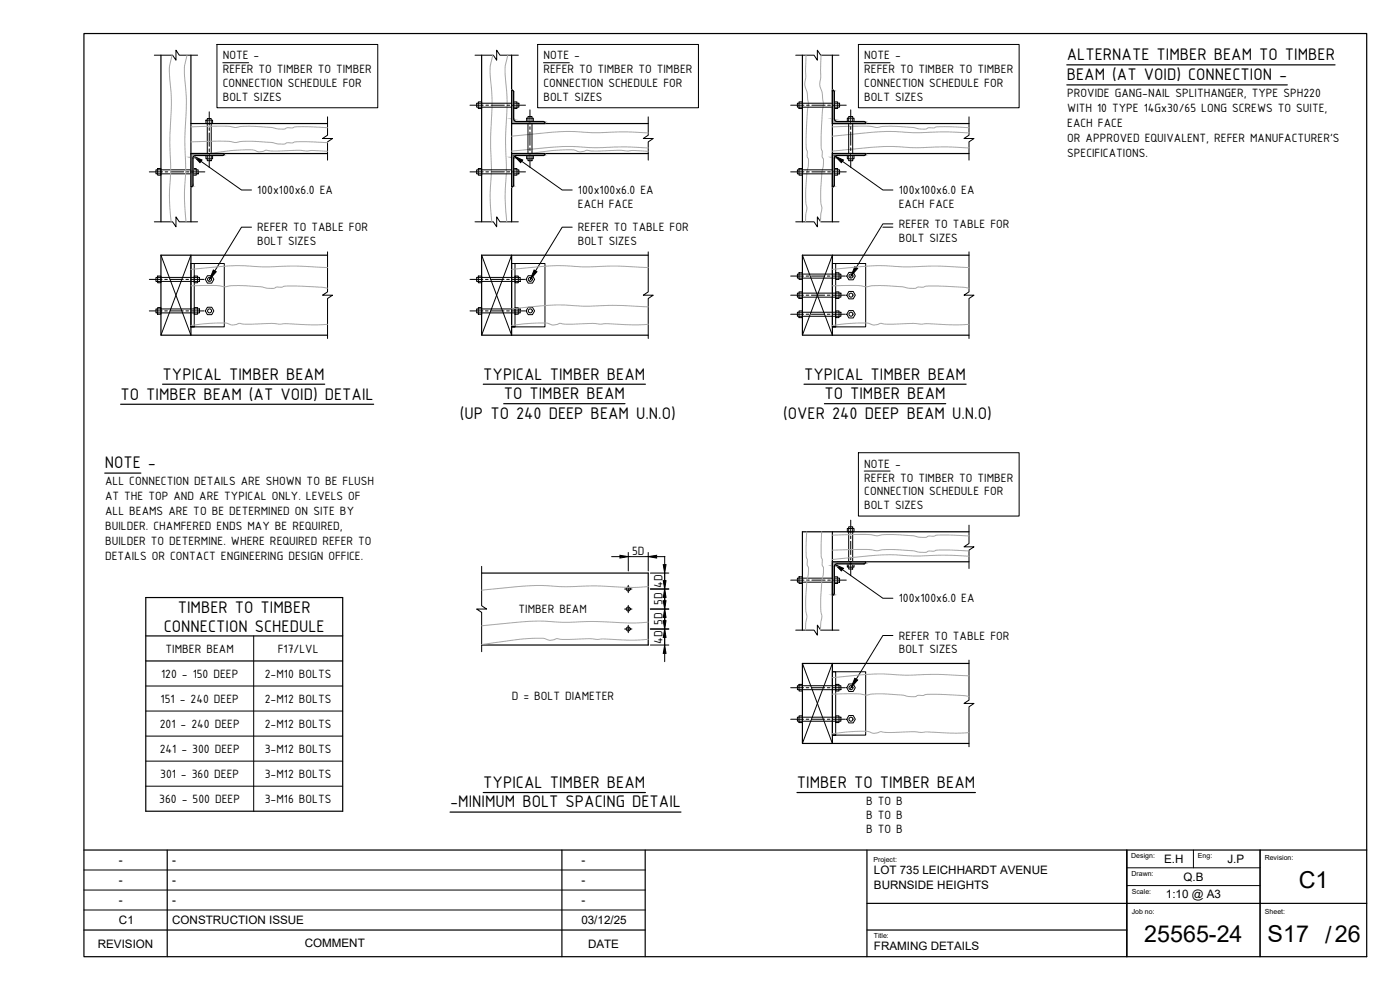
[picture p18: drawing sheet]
<svg xmlns="http://www.w3.org/2000/svg" width="420mm" height="297mm" viewBox="0 0 420 297" stroke-linecap="round" stroke-linejoin="round" font-family="sans-serif">
<defs><g id="words">
<g font-size="7">
<text x="389.8" y="266.4">C1</text>
<text x="343.4" y="282.8">25565-24</text>
<text x="380.4" y="282.8">S17 /26</text>
</g>
<g font-size="5.4">
<text x="320.2" y="18.1">ALTERNATE TIMBER BEAM TO TIMBER</text>
<text x="320.2" y="24.1">BEAM (AT VOID) CONNECTION -</text>
<text x="48.8" y="113.9">TYPICAL TIMBER BEAM</text>
<text x="145" y="113.9">TYPICAL TIMBER BEAM</text>
<text x="241.3" y="113.9">TYPICAL TIMBER BEAM</text>
<text x="36.2" y="119.9">TO TIMBER BEAM (AT VOID) DETAIL</text>
<text x="151.2" y="119.7">TO TIMBER BEAM</text>
<text x="247.4" y="119.7">TO TIMBER BEAM</text>
<text x="138" y="125.7">(UP TO 240 DEEP BEAM U.N.O)</text>
<text x="235" y="125.7">(OVER 240 DEEP BEAM U.N.O)</text>
<text x="31.4" y="140.6">NOTE -</text>
<text x="53.4" y="183.9">TIMBER TO TIMBER</text>
<text x="49.1" y="189.7">CONNECTION SCHEDULE</text>
<text x="145" y="236.4">TYPICAL TIMBER BEAM</text>
<text x="239.2" y="236.4">TIMBER TO TIMBER BEAM</text>
<text x="135.1" y="242.3">-MINIMUM BOLT SPACING DETAIL</text>
</g>
<g font-size="3.9">
<text x="66.9" y="17.8">NOTE -</text>
<text x="163.1" y="17.8">NOTE -</text>
<text x="259.4" y="17.8">NOTE -</text>
<text x="66.9" y="22">REFER TO TIMBER TO TIMBER</text>
<text x="163.1" y="22">REFER TO TIMBER TO TIMBER</text>
<text x="259.4" y="22">REFER TO TIMBER TO TIMBER</text>
<text x="66.9" y="26.2">CONNECTION SCHEDULE FOR</text>
<text x="163.1" y="26.2">CONNECTION SCHEDULE FOR</text>
<text x="259.4" y="26.2">CONNECTION SCHEDULE FOR</text>
<text x="320.3" y="29.1">PROVIDE GANG-NAIL SPLITHANGER, TYPE SPH220</text>
<text x="66.9" y="30.3">BOLT SIZES</text>
<text x="163.1" y="30.3">BOLT SIZES</text>
<text x="259.4" y="30.3">BOLT SIZES</text>
<text x="320.3" y="33.6">WITH 10 TYPE 14Gx30/65 LONG SCREWS TO SUITE,</text>
<text x="320.3" y="38.1">EACH FACE</text>
<text x="320.3" y="42.6">OR APPROVED EQUIVALENT, REFER MANUFACTURER'S</text>
<text x="320.3" y="47.1">SPECIFICATIONS.</text>
<text x="77.2" y="58.2">100x100x6.0 EA</text>
<text x="173.5" y="58.2">100x100x6.0 EA</text>
<text x="269.7" y="58.2">100x100x6.0 EA</text>
<text x="173.5" y="62.4">EACH FACE</text>
<text x="269.7" y="62.4">EACH FACE</text>
<text x="77.2" y="69.4">REFER TO TABLE FOR</text>
<text x="173.5" y="69.4">REFER TO TABLE FOR</text>
<text x="269.7" y="68.4">REFER TO TABLE FOR</text>
<text x="77.2" y="73.6">BOLT SIZES</text>
<text x="173.5" y="73.6">BOLT SIZES</text>
<text x="269.7" y="72.6">BOLT SIZES</text>
<text x="259.4" y="140.3">NOTE -</text>
<text x="31.5" y="145.4">ALL CONNECTION DETAILS ARE SHOWN TO BE FLUSH</text>
<text x="31.5" y="149.9">AT THE TOP AND ARE TYPICAL ONLY. LEVELS OF</text>
<text x="259.4" y="144.5">REFER TO TIMBER TO TIMBER</text>
<text x="259.4" y="148.7">CONNECTION SCHEDULE FOR</text>
<text x="31.5" y="154.4">ALL BEAMS ARE TO BE DETERMINED ON SITE BY</text>
<text x="259.4" y="152.8">BOLT SIZES</text>
<text x="31.5" y="158.9">BUILDER. CHAMFERED ENDS MAY BE REQUIRED,</text>
<text x="31.5" y="163.4">BUILDER TO DETERMINE. WHERE REQUIRED REFER TO</text>
<text x="31.5" y="167.9">DETAILS OR CONTACT ENGINEERING DESIGN OFFICE.</text>
<text x="189.7" y="166.4">5D</text>
<text x="198.8" y="176.3" transform="rotate(-90 198.8 176.3)">4D</text>
<text x="155.6" y="184">TIMBER BEAM</text>
<text x="198.8" y="181.6" transform="rotate(-90 198.8 181.6)">5D</text>
<text x="269.7" y="180.7">100x100x6.0 EA</text>
<text x="198.8" y="187.6" transform="rotate(-90 198.8 187.6)">5D</text>
<text x="269.7" y="191.9">REFER TO TABLE FOR</text>
<text x="49.7" y="195.8">TIMBER BEAM</text>
<text x="83.4" y="195.8">F17/LVL</text>
<text x="198.8" y="193.1" transform="rotate(-90 198.8 193.1)">4D</text>
<text x="269.7" y="196.1">BOLT SIZES</text>
<text x="48.3" y="203.3">120 - 150 DEEP</text>
<text x="79.5" y="203.3">2-M10 BOLTS</text>
<text x="153.6" y="209.9">D = BOLT DIAMETER</text>
<text x="48.2" y="210.8">151 - 240 DEEP</text>
<text x="79.5" y="210.8">2-M12 BOLTS</text>
<text x="47.9" y="218.4">201 - 240 DEEP</text>
<text x="79.5" y="218.4">2-M12 BOLTS</text>
<text x="47.9" y="225.9">241 - 300 DEEP</text>
<text x="79.5" y="225.9">3-M12 BOLTS</text>
<text x="48.1" y="233.4">301 - 360 DEEP</text>
<text x="79.5" y="233.4">3-M12 BOLTS</text>
<text x="47.8" y="240.9">360 - 500 DEEP</text>
<text x="79.5" y="240.9">3-M16 BOLTS</text>
<text x="259.9" y="241.5">B TO B</text>
<text x="259.9" y="245.7">B TO B</text>
<text x="259.9" y="249.8">B TO B</text>
</g>
<g font-size="3.5">
<text x="35.7" y="259.3">-</text>
<text x="51.7" y="259.3">-</text>
<text x="174.5" y="259.3">-</text>
<text x="262.3" y="262.3">LOT 735 LEICHHARDT AVENUE</text>
<text x="349.4" y="258.9">E.H</text>
<text x="368.3" y="258.9">J.P</text>
<text x="35.7" y="265.3">-</text>
<text x="51.7" y="265.3">-</text>
<text x="174.5" y="265.3">-</text>
<text x="262.3" y="266.7">BURNSIDE HEIGHTS</text>
<text x="349.9" y="269.6">1:10 @ A3</text>
<text x="355.2" y="264.2">Q.B</text>
<text x="35.7" y="271.3">-</text>
<text x="51.7" y="271.3">-</text>
<text x="174.5" y="271.3">-</text>
<text x="35.7" y="277.3">C1</text>
<text x="51.7" y="277.3">CONSTRUCTION ISSUE</text>
<text x="174.5" y="277.3">03/12/25</text>
<text x="29.3" y="284.3">REVISION</text>
<text x="91.4" y="284.3">COMMENT</text>
<text x="176.5" y="284.3">DATE</text>
<text x="262.3" y="285">FRAMING DETAILS</text>
</g>
<g font-size="2.1">
<text x="339.5" y="257.5">Design:</text>
<text x="359.5" y="257.5">Eng:</text>
<text x="262.1" y="258.6">Project:</text>
<text x="339.6" y="262.8">Drawn:</text>
<text x="379.6" y="258.1">Revision:</text>
<text x="339.7" y="268.1">Scale:</text>
<text x="339.7" y="274.1">Job no:</text>
<text x="379.6" y="274.1">Sheet:</text>
<text x="262.2" y="281.4">Title:</text>
</g>
</g></defs>
<!-- layer: 000 HI Detail Beam Timber Major -->
<g fill="none" stroke="#000" stroke-width=".36">
<path d="M48.3 16.6v50M57.3 16.6v50M144.5 16.6v50M153.5 16.6v50M240.8 16.6v50M249.8 16.6v50M57.3 37.1h41M153.5 37.1h41M249.8 37.1h41M57.3 46.1h41M153.5 46.1h41M249.8 46.1h41"/>
<path d="M57.3 76.6v24M98.3 76.6h-50v24h50M153.5 76.6v24M194.5 76.6h-50v24h50M249.8 76.6v24M290.8 76.6h-50v24h50M249.8 159.6v29.5M290.8 159.6h-50v29.5M144.5 171.9h50v21.6h-50M249.8 168.6h41M249.8 199.1v24M290.8 199.1h-50v24h50"/>
</g>
<!-- layer: 000 HI-1.8 -->
<g fill="none" stroke="#000" stroke-width=".3">
<circle cx="159.1" cy="83.8" r=".6"/>
<circle cx="159.1" cy="93.3" r=".6"/>
<circle cx="255.4" cy="82.8" r=".6"/>
<circle cx="255.4" cy="88.6" r=".6"/>
<circle cx="255.4" cy="94.3" r=".6"/>
<circle cx="188.5" cy="176.7" r=".6"/>
<circle cx="188.5" cy="188.7" r=".6"/>
<circle cx="188.5" cy="182.7" r=".6"/>
</g>
<!-- layer: 000 HI Detail break arrow -->
<g fill="none" stroke="#000" stroke-width=".3">
<path d="M46.3 16.6h5.5l1 1.5v-3l1 1.5h5.5M142.6 16.6h5.5l1 1.5v-3l1 1.5h5.5M238.8 16.6h5.5l1 1.5v-3l1 1.5h5.5M98.3 35.1v5.5l-1.5 1h3l-1.5 1v5.5M194.5 35.1v5.5l-1.4 1h2.9l-1.5 1v5.5M290.8 35.1v5.5l-1.5 1h3l-1.5 1v5.5M46.3 66.6h5.5l1 1.5v-3l1 1.5h5.5M98.3 75.6v12l-1.5 1h3l-1.5 1v12M142.6 66.6h5.5l1 1.5v-3l1 1.5h5.5M194.5 75.6v12l-1.4 1h2.9l-1.5 1v12M238.8 66.6h5.5l1 1.5v-3l1 1.5h5.5M290.8 75.6v12l-1.5 1h3l-1.5 1v12"/>
<path d="M290.8 157.6v5.5l-1.5 1h3l-1.5 1v5.5M144.5 169.9v11.8l1.5 1h-3l1.5 1v11.8M238.8 189.1h5.5l1 1.5v-3l1 1.5h5.5M290.8 198.1v12l-1.5 1h3l-1.5 1v12"/>
</g>
<!-- layer: 000 HI Detail Boundary -->
<path d="M187.5 176.7h2.2M188.6 175.6v2.2M187.5 182.7h2.2M187.5 188.7h2.2M188.6 181.6v2.2M188.6 187.6v2.2" fill="none" stroke="#000" stroke-width=".3"/>
<!-- layer: 000 HI Plan Dimensions -->
<g fill="none" stroke="#000" stroke-width=".3">
<path d="M183.6 167h2.5M188.6 165.8v5.5M188.6 167h5.9M194.5 165.8v5.5M195.2 171.9h5.5M195.2 176.7h5.5M197.1 167h2.5M199.5 166.9v2.5M199.5 171.7v22M195.2 182.7h5.5M195.2 188.7h5.5M195.2 193.5h5.5"/>
<path d="M199.5 196v2.5"/>
</g>
<path d="M186.1 166.6l2.5 .4-2.5 .4zM194.5 167l2.6-.4v.8zM199.1 169.4h.8l-.4 2.5zM199.5 176.7l.4 2.5h-.8zM199.1 174.2h.8l-.4 2.5zM199.5 182.7l.4 2.5h-.8zM199.1 180.2h.8l-.4 2.5zM199.5 188.7l.4 2.5h-.8zM199.1 186.2h.8l-.4 2.5zM199.5 193.5l.4 2.5h-.8z" fill="#000" stroke="#000" stroke-width=".3"/>
<!-- layer: 000 HI Text 3.5 Details -->
<path d="M48.8 115.3h48.7M145 115.3h48.7M241.3 115.3h48.6M36.2 121.3h75.9M151.2 121.1h36.4M247.4 121.1h36.4M145 237.8h48.7M239.2 237.8h53.5M135.1 243.7h69.3" fill="none" stroke="#000" stroke-width=".36"/>
<!-- layer: 000 HI Detail Shade -->
<g fill="none" stroke="#a6a6a6" stroke-width=".3">
<path d="M51.6 16.6a17.2 17.2 0 0 0-.6 7.8 71.8 71.8 0 0 1 0 15.7v1.4a117.8 117.8 0 0 1-.2 17.1l.6 8M56.1 16.6a17.5 17.5 0 0 0-.6 7.8 84.1 84.1 0 0 1 0 17.1 133.3 133.3 0 0 1-.1 18l.4 7.1M147.9 16.6a16.7 16.7 0 0 0-.6 7.8 84.1 84.1 0 0 1-.1 17.1v1.3a117.7 117.7 0 0 1-.1 16.7l.5 7.1M152.4 16.6a17.2 17.2 0 0 0-.6 7.8 71.8 71.8 0 0 1 0 15.7l-.1 1.4a124.6 124.6 0 0 1-.1 18l.5 7.1M241.9 16.6l-.1 6.6-.3 2.1 .8 2.5 .3 3.3-.6 7.6v6.1a2.65 2.65 0 0 1 .2 2.2 6.4 6.4 0 0 1 0 4.6l-.4 6 .1 3.7a3.9 3.9 0 0 1-.1 3v2.3M246.4 16.6l-.1 6.7-.3 2.1 .7 2.3 .4 3.4-.6 8v5.6a3 3 0 0 1 .3 2.4 5.1 5.1 0 0 1 0 3.9l-.5 6.2 .1 4.1a4.1 4.1 0 0 1-.1 3v2.2M57.3 38.1a58.6 58.6 0 0 1 12.2-.1 5 5 0 0 0 3-.1h3.6l5.3 .3 2.6 .5a3.2 3.2 0 0 0 2.3-.4 3.3 3.3 0 0 0 2.4-.2l9.6 .2M194.5 39.9l-6.5-.3a124.6 124.6 0 0 1-18.1-.2l-16.4 1.5M249.8 38.1a58.4 58.4 0 0 1 12.2-.1 5 5 0 0 0 3-.1l6.1 .1 2.8 .2 2.7 .5a2.13 2.13 0 0 0 2-.3l.2-.1a2.74 2.74 0 0 0 2.3-.2l9.7 .2M290.8 39.9l-6.6-.3a124.6 124.6 0 0 1-18.1-.2l-16.3 1.5M57.3 42.6a64.2 64.2 0 0 1 12.2-.1 5.8 5.8 0 0 0 3.2-.1l8.6 .3 2.7 .5a3.1 3.1 0 0 0 2.3-.4 2.67 2.67 0 0 0 2.2-.2l3.5-.1 6.3 .3M98.3 45.4l-8.2-.3-8.2 .2-2.2-.2-1.9 .5-2-.6-2.1-.1-4.5 .3-6.4 .9"/>
<path d="M194.5 45.4l-8.1-.3-8.3 .2-2.1-.2-1.3 .4a2.94 2.94 0 0 1-2.3-.5l-6.2 .1-7.2 1M194.5 44.4l-7.8-.3a117.7 117.7 0 0 1-16.8-.2l-16.4 1.4M290.8 44.4l-7.9-.3a117.7 117.7 0 0 1-16.8-.2l-16.3 1.4M57.3 85.8l8.4-.1a5.2 5.2 0 0 0 3.6 0h3.4l5.6 .3 2.5 .5a2.95 2.95 0 0 0 2.3-.4 3.3 3.3 0 0 0 2.4-.2h5.9l6.9 .6M98.3 97.3l-4.8 .2-11.8-.5-9.1 .2a2.28 2.28 0 0 0-2 .2l-1 .1-1.8-.6h-2.5l-8 .7M98.3 80.3a139.2 139.2 0 0 0-19.5-.2l-8-.4-13.5 1.1M194.5 92.1a138 138 0 0 0-19.4-.2l-8-.4-13.6 1.1M194.5 97.3l-4.8 .2-11.7-.5-9.1 .2a2.26 2.26 0 0 0-2 .2l-1.3 .1-1.7-.6h-2.4l-8 .7M194.5 80.3a139.2 139.2 0 0 0-19.5-.2l-8-.4-13.5 1.1M249.8 85.8l8.4-.1a7.9 7.9 0 0 0 4.1 0l8.4 .3 2.8 .5a2.31 2.31 0 0 0 2-.4 3.8 3.8 0 0 0 2.5-.2h5.9l6.9 .6M290.8 97.3l-4.8 .2-11.7-.5-9.2 .2a2.26 2.26 0 0 0-2 .2l-1.1 .1-1.9-.6h-2.4l-7.9 .7M290.8 80.3a139.6 139.6 0 0 0-19.5-.2l-8.1-.4-13.4 1.1"/>
<path d="M242.1 159.6l-.1 7.7a2.57 2.57 0 0 1 .2 2.2 6 6 0 0 1 0 4.5l-.4 6.1 .1 3.7a4 4 0 0 1-.1 3v2.3M246.6 159.6l-.1 7.6a2.73 2.73 0 0 1 .2 2.3l.1 .1a5.1 5.1 0 0 1 0 3.9l-.5 6.3 .1 4a4.1 4.1 0 0 1-.1 3v2.2M194.5 176a94.2 94.2 0 0 1-15.5-.2 133.2 133.2 0 0 1-18.1-.1l-16.4 1.4M249.8 165.1l11.6-.2a7.8 7.8 0 0 0 4.1 0l8.4 .3 2.7 .5a2.31 2.31 0 0 0 2.1-.4h.1a2.74 2.74 0 0 0 2.3-.2l9.7 .2M249.8 160.6l11.6-.2a7.7 7.7 0 0 0 3.9 0l8.5 .3 2.7 .5a3.1 3.1 0 0 0 2.3-.4 2.61 2.61 0 0 0 2.2-.2l9.8 .2M290.8 166.9l-6.6-.3a117.5 117.5 0 0 1-17.1-.2l-6.1 .4-11.2 1.1M194.5 186.7a97.1 97.1 0 0 1-15.5-.2 117.8 117.8 0 0 1-17.2-.2l-6 .4-11.3 1.1M194.5 191.8l-5.7 .3-11.7-.5-9.2 .2a2.26 2.26 0 0 0-2 .2l-1 .1-2-.6-4.7 .1-13.7 1.8M249.8 208.3l8.4-.1a7.1 7.1 0 0 0 3.9 0l8.4 .3 2.8 .5a3.1 3.1 0 0 0 2.3-.4 2.7 2.7 0 0 0 2.2-.2h5.9l7.1 .6M290.8 219.8l-4.1 .2-8.3-.4-12.1 .2-2.1-.3-2 .5-2-.6h-2.1l-4.2 .2-4.1 .6M290.8 202.8a144.5 144.5 0 0 0-19.5-.2l-9-.4-12.5 1.1"/>
</g>
<!-- layer: 000 HI Detail Beam Timber Minor -->
<path d="M48.3 76.6l9 24M57.3 76.6l-9 24M144.5 76.6l9 24M153.5 76.6l-9 24M240.8 76.6l9 24M249.8 76.6l-9 24M240.8 199.1l9 24M249.8 199.1l-9 24" fill="none" stroke="#000" stroke-width=".3"/>
<!-- layer: 000 HI Detail Beam connection -->
<g fill="none" stroke="#000" stroke-width=".3">
<path d="M61.8 36.1h2v1h-2zM62.2 35.6h1.2v12.6h-1.2zM143 31h12.7v1.2h-12.7zM143.6 30.6h.9v2h-.9zM154.2 30.6h1v2h-1zM158.1 35.5h2v1h-2zM158.5 35h1.2v13.2h-1.2zM239.3 31h12.7v1.2h-12.7zM239.8 30.6h1v2h-1zM250.4 30.6h1v2h-1zM254.3 35.5h2v1h-2zM254.7 35h1.2v13.2h-1.2z"/>
<path d="M46.8 51h12.7v1.2h-12.7zM47.3 50.6h1v2h-1zM57.9 50.6h1v2h-1zM61.8 46.7h2v1h-2zM143 51h12.7v1.2h-12.7zM143.6 50.6h.9v2h-.9zM154.2 50.6h1v2h-1zM158.1 46.7h2v1h-2zM239.3 51h12.7v1.2h-12.7zM239.8 50.6h1v2h-1zM250.4 50.6h1v2h-1zM254.3 46.7h2v1h-2z"/>
<path d="M57.3 79.1h1v19h-1h10v-19h-10v19M153.5 79.1h1.1v19h-1.1h10.1v-19h-10.1v19M249.8 79.1h1v19h-1h10v-19h-10v19M46.8 83.2h13.1v1.2h-13.1zM46.8 92.7h13.1v1.2h-13.1zM47.3 82.8h1v2h-1zM47.3 92.3h1v2h-1zM58.3 82.8h1v2h-1zM58.3 92.3h1v2h-1zM62.3 82.7h1.2l.7 1.1-.7 1.1h-1.2l-.7-1.1zM62.3 92.2h1.2l.7 1.1-.7 1.1h-1.2l-.7-1.1zM143 83.2h13.1v1.2h-13.1z"/>
<path d="M143 92.7h13.1v1.2h-13.1zM143.6 82.8h.9v2h-.9zM143.6 92.3h.9v2h-.9zM154.6 82.8h1v2h-1zM154.6 92.3h1v2h-1zM158.5 82.7h1.3l.6 1.1-.6 1.1h-1.3l-.6-1.1zM158.5 92.2h1.3l.6 1.1-.6 1.1h-1.3l-.6-1.1zM239.3 82.2h13.1v1.2h-13.1zM239.3 93.7h13.1v1.2h-13.1zM239.3 88h13.1v1.2h-13.1zM239.8 81.8h1v2h-1zM239.8 93.3h1v2h-1z"/>
<path d="M239.8 87.6h1v2h-1zM250.8 81.8h1v2h-1zM250.8 93.3h1v2h-1zM250.8 87.6h1v2h-1zM254.8 81.7h1.3l.6 1.1-.6 1.2h-1.3l-.7-1.2zM254.8 93.2h1.3l.6 1.1-.6 1.1h-1.3l-.7-1.1zM254.8 87.4h1.3l.6 1.2-.6 1.1h-1.3l-.7-1.1zM254.3 158.6h2v1h-2zM254.7 158.1h1.2v12.6h-1.2zM239.3 173.5h12.7v1.2h-12.7zM239.8 173.1h1v2h-1zM250.4 173.1h1v2h-1z"/>
<path d="M254.3 169.2h2v1h-2zM239.3 205.7h13.1v1.2h-13.1zM239.3 215.2h13.1v1.2h-13.1zM239.8 205.3h1v2h-1zM239.8 214.8h1v2h-1zM249.8 201.6h1v19h-1h10v-19h-10v19M250.8 205.3h1v2h-1zM250.8 214.8h1v2h-1zM254.8 205.2h1.3l.6 1.1-.6 1.2h-1.3l-.7-1.2zM254.8 214.7h1.3l.6 1.1-.6 1.1h-1.3l-.7-1.1z"/>
</g>
<!-- layer: 000 HI Detail Centreline -->
<g fill="none" stroke="#000" stroke-width=".3">
<path d="M62.8 33.6v3.9M62.8 38.3v.8M62.8 39.9v4M141.1 31.6h3.9M145.8 31.6h.8M147.4 31.6h4M152.2 31.6h.8M153.8 31.6h3.9M159 33v4.2M159 38v.8M159 39.6v4M237.3 31.6h4"/>
<path d="M242.1 31.6h.8M243.6 31.6h4M248.4 31.6h.8M250 31.6h4M255.3 33v4.2M255.3 38v.8M255.3 39.6v4M44.8 51.6h4M49.6 51.6h.8M51.2 51.6h3.9M55.9 51.6h.8M57.5 51.6h4"/>
<path d="M62.8 44.7v.8M62.8 46.3v3.9M141.1 51.6h3.9M145.8 51.6h.8M147.4 51.6h4M152.2 51.6h.8M153.8 51.6h3.9M159 44.4v.8M159 46v4.2M237.3 51.6h4M242.1 51.6h.8M243.6 51.6h4"/>
<path d="M248.4 51.6h.8M250 51.6h4M255.3 44.4v.8M255.3 46v4.2M44.8 83.8h3.8M44.8 93.3h3.8M49.4 83.8h.8M49.4 93.3h.8M51 83.8h4M51 93.3h4M55.8 83.8h.8M55.8 93.3h.8"/>
<path d="M57.4 83.8h3.8M57.4 93.3h3.8M141.1 83.8h3.8M141.1 93.3h3.8M145.7 83.8h.8M145.7 93.3h.8M147.3 83.8h4M147.3 93.3h4M152 83.8h.8M152 93.3h.8M153.6 83.8h3.9M153.6 93.3h3.9"/>
<path d="M237.3 82.8h3.9M237.3 94.3h3.9M237.3 88.6h3.9M241.9 82.8h.8M241.9 94.3h.8M241.9 88.6h.8M243.5 82.8h4M243.5 94.3h4M243.5 88.6h4M248.3 82.8h.8M248.3 94.3h.8M248.3 88.6h.8"/>
<path d="M249.9 82.8h3.8M249.9 94.3h3.8M249.9 88.6h3.8M255.3 156.1v3.9M237.3 174.1h4M242.1 174.1h.8M243.6 174.1h4M248.4 174.1h.8M250 174.1h4M255.3 160.8v.8M255.3 162.4v4M255.3 167.2v.8"/>
<path d="M255.3 168.8v3.9M237.3 206.3h3.9M237.3 215.8h3.9M241.9 206.3h.8M241.9 215.8h.8M243.5 206.3h4M243.5 215.8h4M248.3 206.3h.8M248.3 215.8h.8M249.9 206.3h3.8M249.9 215.8h3.8"/>
</g>
<!-- layer: 000 HI Text 2.5 Details -->
<path d="M60.3 48.4l12.2 8.6h3M156.6 48.4l12.1 8.6h3M252.8 48.4l12.2 8.6h3M75.5 68.2h-3l-8 13.1M171.7 68.2h-3l-8 13.1M265 68.2h3M268 67.2h-3l-8 13.1M252.8 170.9l12.2 8.6h3M268 190.7h-3l-8 13.1" fill="none" stroke="#000" stroke-width=".3"/>
<path d="M58.1 46.9l2.5 1.1-.6 .8zM154.4 46.9l2.5 1.1-.6 .8zM250.6 46.9l2.5 1.1-.6 .8zM64 81l.9 .5-2 2.3zM160.3 81l.8 .5-1.9 2.3zM256.5 80l.9 .5-2 2.3zM250.6 169.4l2.5 1.1-.6 .8zM256.5 203.5l.9 .5-2 2.3z" fill="#000" stroke="#000" stroke-width=".3"/>
<!-- layer: 0 -->
<path d="M65.1 13.3h48.3v19h-48.3zM66.9 18.8h7.7M161.4 13.3h48.2v19h-48.2zM163.1 18.8h7.8M257.6 13.3h48.3v19h-48.3zM259.4 18.8h7.7M257.6 135.8h48.3v19h-48.3zM259.4 141.3h7.7" fill="none" stroke="#000" stroke-width=".3"/>
<!-- layer: 000 HI Detail Shade -->
<g fill="#a6a6a6" stroke="#a6a6a6" stroke-width=".3">
<path d="M249.8 56.1h.2z"/>
<path d="M57.3 56.1h.2z"/>
<path d="M153.5 56.1h.2z"/>
<path d="M249.8 178.5h.2z"/>
<path d="M255.9 46.1l3.9 .1zM255.9 46.1l3.9 .1z"/>
<path d="M255.9 46.2l3.9 .1zM255.9 46.2l3.9 .1z"/>
<path d="M255.9 46.3h3.9zM255.9 46.3h3.9z"/>
<path d="M255.9 46.3h3.9zM255.9 46.3l3.8 .1z"/>
<path d="M255.9 46.4h3.8zM255.9 46.4l3.8 .1z"/>
<path d="M255.9 46.5h3.8zM255.9 46.5l3.7 .1z"/>
<path d="M255.9 46.6h3.7zM255.9 46.6h3.6z"/>
<path d="M255.9 46.6h3.6zM255.9 46.6h3.6z"/>
<path d="M255.9 46.6h3.6zM255.9 46.6l3.5 .1z"/>
<path d="M255.9 46.7h3.4zM255.9 46.7h3.5z"/>
<path d="M249.8 46.1l4.9 .6v-.6zM249.8 46.1l4.9 .6h-4.9z"/>
<path d="M249.8 46.7h1.4zM249.8 46.7h1.3z"/>
<path d="M249.8 46.7h1.3zM249.8 46.7h1.1z"/>
<path d="M249.8 46.7h1.1zM249.8 46.7l1 .1z"/>
<path d="M249.8 46.8h1zM249.8 46.8h.9z"/>
<path d="M249.8 46.8h.9zM249.8 46.8l.8 .2z"/>
<path d="M249.8 47h.8zM249.8 47l.7 .1z"/>
<path d="M249.8 47.1h.7zM249.8 47.1l.6 .1z"/>
<path d="M249.8 47.2h.6zM249.8 47.2l.6 .1z"/>
<path d="M249.8 47.3h.6zM249.8 47.3l.6 .2z"/>
<path d="M249.8 47.5l.6 3.5v-3.5zM249.8 47.5l.6 3.5h-.6z"/>
<path d="M249.8 52.2l.6 3.4v-3.4zM249.8 52.2l.6 3.4h-.6z"/>
<path d="M249.8 55.6l.6 .1zM249.8 55.6l.6 .1z"/>
<path d="M249.8 55.7h.6zM249.8 55.7h.6z"/>
<path d="M249.8 55.7h.6zM249.8 55.7l.5 .1z"/>
<path d="M249.8 55.8h.5zM249.8 55.8l.5 .1z"/>
<path d="M249.8 55.9h.5zM249.8 55.9l.4 .1z"/>
<path d="M249.8 56h.4zM249.8 56h.3z"/>
<path d="M249.8 56h.3zM249.8 56h.3z"/>
<path d="M249.8 56h.3zM249.8 56l.2 .1z"/>
<path d="M249.8 27.1h.2zM249.8 27.1h.2z"/>
<path d="M249.8 27.1h.3zM249.8 27.1h.3z"/>
<path d="M249.8 27.1h.3zM249.8 27.1h.3z"/>
<path d="M249.8 27.1l.4 .1zM249.8 27.1l.4 .1z"/>
<path d="M249.8 27.2h.5zM249.8 27.2h.5z"/>
<path d="M249.8 27.2l.5 .1zM249.8 27.2l.5 .1z"/>
<path d="M249.8 27.3l.6 .1zM249.8 27.3l.6 .1z"/>
<path d="M249.8 27.4l.6 .1zM249.8 27.4l.6 .1z"/>
<path d="M249.8 27.5l.6 .1zM249.8 27.5l.6 .1z"/>
<path d="M249.8 27.6l.6 3.4v-3.4zM249.8 27.6l.6 3.4h-.6z"/>
<path d="M249.8 32.2l.6 3.5v-3.5zM249.8 32.2l.6 3.5h-.6z"/>
<path d="M249.8 35.7l.6 .1zM249.8 35.7l.6 .1z"/>
<path d="M249.8 35.8l.6 .1zM249.8 35.8l.6 .1z"/>
<path d="M249.8 35.9l.7 .2zM249.8 35.9l.7 .2z"/>
<path d="M249.8 36.1l.8 .1zM249.8 36.1l.8 .1z"/>
<path d="M249.8 36.2l.9 .1zM249.8 36.2l.9 .1z"/>
<path d="M249.8 36.3l1 .1zM249.8 36.3l1 .1z"/>
<path d="M249.8 36.4h1.1zM249.8 36.4h1.1z"/>
<path d="M249.8 36.4l1.3 .1zM249.8 36.4l1.3 .1z"/>
<path d="M249.8 36.5h1.4zM249.8 36.5h1.4z"/>
<path d="M255.9 36.5h3.5zM255.9 36.5h3.5z"/>
<path d="M255.9 36.5h3.6zM255.9 36.5h3.6z"/>
<path d="M255.9 36.5h3.6zM255.9 36.5h3.6z"/>
<path d="M255.9 36.5l3.7 .1zM255.9 36.5l3.7 .1z"/>
<path d="M255.9 36.6h3.8zM255.9 36.6h3.8z"/>
<path d="M255.9 36.6l3.8 .1zM255.9 36.6l3.8 .1z"/>
<path d="M255.9 36.7l3.9 .1zM255.9 36.7l3.9 .1z"/>
<path d="M255.9 36.8l3.9 .1zM255.9 36.8l3.9 .1z"/>
<path d="M255.9 36.9l3.9 .1zM255.9 36.9l3.9 .1z"/>
<path d="M255.9 37l3.9 .1zM255.9 37l3.9 .1z"/>
<path d="M249.8 36.5l4.9 .6v-.6zM249.8 36.5l4.9 .6h-4.9z"/>
<path d="M63.4 46.1l3.9 .1zM63.4 46.1l3.9 .1z"/>
<path d="M63.4 46.2h3.9zM63.4 46.2l3.9 .1z"/>
<path d="M63.4 46.3h3.9zM63.4 46.3h3.9z"/>
<path d="M63.4 46.3h3.9zM63.4 46.3l3.8 .1z"/>
<path d="M63.4 46.4h3.8zM63.4 46.4l3.8 .1z"/>
<path d="M63.4 46.5h3.8zM63.4 46.5l3.7 .1z"/>
<path d="M63.4 46.6h3.7zM63.4 46.6h3.7z"/>
<path d="M63.4 46.6h3.7zM63.4 46.6h3.6z"/>
<path d="M63.4 46.6h3.6zM63.4 46.6l3.5 .1z"/>
<path d="M63.4 46.7h3.4zM63.4 46.7h3.5z"/>
<path d="M57.3 46.1l4.9 .6v-.6zM57.3 46.1l4.9 .6h-4.9z"/>
<path d="M57.3 46.7h1.4zM57.3 46.7h1.3z"/>
<path d="M57.3 46.7h1.3zM57.3 46.7h1.1z"/>
<path d="M57.3 46.7h1.1zM57.3 46.7l1 .1z"/>
<path d="M57.3 46.8h1zM57.3 46.8h.9z"/>
<path d="M57.3 46.8h.9zM57.3 46.8l.8 .2z"/>
<path d="M57.3 47h.8zM57.3 47l.7 .1z"/>
<path d="M57.3 47.1h.7zM57.3 47.1l.7 .1z"/>
<path d="M57.3 47.2h.7zM57.3 47.2l.6 .1z"/>
<path d="M57.3 47.3l.6 .2zM57.3 47.3l.6 .2z"/>
<path d="M57.3 47.5l.6 3.5v-3.5zM57.3 47.5l.6 3.5h-.6z"/>
<path d="M57.3 52.2l.6 3.4v-3.4zM57.3 52.2l.6 3.4h-.6z"/>
<path d="M57.3 55.6h.6zM57.3 55.6l.6 .1z"/>
<path d="M57.3 55.7h.6zM57.3 55.7h.6z"/>
<path d="M57.3 55.7h.6zM57.3 55.7l.5 .1z"/>
<path d="M57.3 55.8h.5zM57.3 55.8l.5 .1z"/>
<path d="M57.3 55.9h.5zM57.3 55.9l.4 .1z"/>
<path d="M57.3 56h.4zM57.3 56h.4z"/>
<path d="M57.3 56h.4zM57.3 56h.3z"/>
<path d="M57.3 56h.3zM57.3 56l.2 .1z"/>
<path d="M159.7 46.1l3.9 .1zM159.7 46.1l3.9 .1z"/>
<path d="M159.7 46.2l3.9 .1zM159.7 46.2l3.9 .1z"/>
<path d="M159.7 46.3h3.9zM159.7 46.3h3.8z"/>
<path d="M159.7 46.3h3.8zM159.7 46.3l3.8 .1z"/>
<path d="M159.7 46.4h3.8zM159.7 46.4l3.7 .1z"/>
<path d="M159.7 46.5h3.7zM159.7 46.5l3.7 .1z"/>
<path d="M159.7 46.6h3.7zM159.7 46.6h3.6z"/>
<path d="M159.7 46.6h3.6zM159.7 46.6h3.5z"/>
<path d="M159.7 46.6h3.5zM159.7 46.6l3.4 .1z"/>
<path d="M159.7 46.7h3.3zM159.7 46.7h3.4z"/>
<path d="M153.5 46.1l5 .6v-.6zM153.5 46.1l5 .6h-5z"/>
<path d="M153.5 46.7h1.5zM153.5 46.7h1.3z"/>
<path d="M153.5 46.7h1.3zM153.5 46.7h1.2z"/>
<path d="M153.5 46.7h1.2zM153.5 46.7l1.1 .1z"/>
<path d="M153.5 46.8h1.1zM153.5 46.8h.9z"/>
<path d="M153.5 46.8h.9zM153.5 46.8l.8 .2z"/>
<path d="M153.5 47h.8zM153.5 47l.8 .1z"/>
<path d="M153.5 47.1h.8zM153.5 47.1l.7 .1z"/>
<path d="M153.5 47.2h.7zM153.5 47.2l.7 .1z"/>
<path d="M153.5 47.3l.7 .2zM153.5 47.3l.7 .2z"/>
<path d="M153.5 47.5l.7 3.5v-3.5zM153.5 47.5l.7 3.5h-.7z"/>
<path d="M153.5 52.2l.7 3.4v-3.4zM153.5 52.2l.7 3.4h-.7z"/>
<path d="M153.5 55.6h.7zM153.5 55.6l.6 .1z"/>
<path d="M153.5 55.7h.6zM153.5 55.7h.6z"/>
<path d="M153.5 55.7h.6zM153.5 55.7l.6 .1z"/>
<path d="M153.5 55.8h.6zM153.5 55.8l.5 .1z"/>
<path d="M153.5 55.9h.5zM153.5 55.9l.5 .1z"/>
<path d="M153.5 56h.5zM153.5 56h.4z"/>
<path d="M153.5 56h.4zM153.5 56h.3z"/>
<path d="M153.5 56h.3zM153.5 56l.2 .1z"/>
<path d="M153.5 27.1h.2zM153.5 27.1h.2z"/>
<path d="M153.5 27.1h.3zM153.5 27.1h.3z"/>
<path d="M153.5 27.1h.4zM153.5 27.1h.4z"/>
<path d="M153.5 27.1l.5 .1zM153.5 27.1l.5 .1z"/>
<path d="M153.5 27.2h.5zM153.5 27.2h.5z"/>
<path d="M153.5 27.2l.6 .1zM153.5 27.2l.6 .1z"/>
<path d="M153.5 27.3l.6 .1zM153.5 27.3l.6 .1z"/>
<path d="M153.5 27.4l.6 .1zM153.5 27.4l.6 .1z"/>
<path d="M153.5 27.5l.7 .1zM153.5 27.5l.7 .1z"/>
<path d="M153.5 27.6l.7 3.4v-3.4zM153.5 27.6l.7 3.4h-.7z"/>
<path d="M153.5 32.2l.7 3.5v-3.5zM153.5 32.2l.7 3.5h-.7z"/>
<path d="M153.5 35.7l.7 .1zM153.5 35.7l.7 .1z"/>
<path d="M153.5 35.8l.7 .1zM153.5 35.8l.7 .1z"/>
<path d="M153.5 35.9l.8 .2zM153.5 35.9l.8 .2z"/>
<path d="M153.5 36.1l.8 .1zM153.5 36.1l.8 .1z"/>
<path d="M153.5 36.2l.9 .1zM153.5 36.2l.9 .1z"/>
<path d="M153.5 36.3l1.1 .1zM153.5 36.3l1.1 .1z"/>
<path d="M153.5 36.4h1.2zM153.5 36.4h1.2z"/>
<path d="M153.5 36.4l1.3 .1zM153.5 36.4l1.3 .1z"/>
<path d="M153.5 36.5h1.5zM153.5 36.5h1.5z"/>
<path d="M159.7 36.5h3.4zM159.7 36.5h3.4z"/>
<path d="M159.7 36.5h3.5zM159.7 36.5h3.5z"/>
<path d="M159.7 36.5h3.6zM159.7 36.5h3.6z"/>
<path d="M159.7 36.5l3.7 .1zM159.7 36.5l3.7 .1z"/>
<path d="M159.7 36.6h3.7zM159.7 36.6h3.7z"/>
<path d="M159.7 36.6l3.8 .1zM159.7 36.6l3.8 .1z"/>
<path d="M159.7 36.7l3.8 .1zM159.7 36.7l3.8 .1z"/>
<path d="M159.7 36.8l3.9 .1zM159.7 36.8l3.9 .1z"/>
<path d="M159.7 36.9l3.9 .1zM159.7 36.9l3.9 .1z"/>
<path d="M159.7 37l3.9 .1zM159.7 37l3.9 .1z"/>
<path d="M153.5 36.5l5 .6v-.6zM153.5 36.5l5 .6h-5z"/>
<path d="M255.9 168.6l3.9 .1zM255.9 168.6l3.9 .1z"/>
<path d="M255.9 168.7h3.9zM255.9 168.7h3.9z"/>
<path d="M255.9 168.7h3.9zM255.9 168.7l3.9 .1z"/>
<path d="M255.9 168.8h3.9zM255.9 168.8l3.8 .1z"/>
<path d="M255.9 168.9h3.8zM255.9 168.9l3.8 .1z"/>
<path d="M255.9 169h3.8zM255.9 169h3.7z"/>
<path d="M255.9 169h3.7zM255.9 169l3.6 .1z"/>
<path d="M255.9 169.1h3.6zM255.9 169.1h3.6z"/>
<path d="M255.9 169.1h3.6zM255.9 169.1h3.5z"/>
<path d="M255.9 169.1h3.5zM255.9 169.1l3.4 .1z"/>
<path d="M249.8 168.6l4.9 .6v-.6zM249.8 168.6l4.9 .6h-4.9z"/>
<path d="M249.8 169.2h1.3zM249.8 169.2h1.4z"/>
<path d="M249.8 169.2h1.3zM249.8 169.2h1.1z"/>
<path d="M249.8 169.2h1.1zM249.8 169.2l1 .1z"/>
<path d="M249.8 169.3h1zM249.8 169.3l.9 .1z"/>
<path d="M249.8 169.4h.9zM249.8 169.4h.8z"/>
<path d="M249.8 169.4h.8zM249.8 169.4l.7 .2z"/>
<path d="M249.8 169.6h.7zM249.8 169.6l.6 .1z"/>
<path d="M249.8 169.7h.6zM249.8 169.7l.6 .1z"/>
<path d="M249.8 169.8h.6zM249.8 169.8l.6 .2z"/>
<path d="M249.8 170l.6 3.5v-3.5zM249.8 170l.6 3.5h-.6z"/>
<path d="M249.8 174.7l.6 3.4v-3.4zM249.8 174.7l.6 3.4h-.6z"/>
<path d="M249.8 178.1h.6zM249.8 178.1h.6z"/>
<path d="M249.8 178.1h.6zM249.8 178.1l.6 .1z"/>
<path d="M249.8 178.2h.6zM249.8 178.2l.5 .1z"/>
<path d="M249.8 178.3h.5zM249.8 178.3l.5 .1z"/>
<path d="M249.8 178.4h.5zM249.8 178.4h.4z"/>
<path d="M249.8 178.4h.4zM249.8 178.4l.3 .1z"/>
<path d="M249.8 178.5h.3zM249.8 178.5h.3z"/>
<path d="M249.8 178.5h.3zM249.8 178.5h.2z"/>
</g>
<!-- layer: 000 HI-3.5 -->
<path d="M154.1 27.6l-.2-.5h-.4v10h10.1l-.1-.4-.5-.2h-8a.79 .79 0 0 1-.8-.8v-8.1M249.8 27.1h.3l.3 .5v8.1a.79 .79 0 0 0 .8 .8h8.1l.4 .2 .1 .4h-10zM154.2 47.5v8.1M154.2 47.5a.79 .79 0 0 1 .8-.8h8l.5-.3 .1-.3h-10.1v10l.4-.1 .2-.4M250.4 47.5a.79 .79 0 0 1 .8-.8h8.1l.4-.3 .1-.3h-10v10l.3-.1 .3-.4v-8.1" fill="none" stroke="#000" stroke-width=".36"/>
<!-- layer: 000 HI-0.18 -->
<g fill="none" stroke="#000" stroke-width=".3">
<circle cx="62.9" cy="93.3" r=".6"/>
<circle cx="62.9" cy="83.8" r=".6"/>
<circle cx="255.4" cy="215.8" r=".6"/>
<circle cx="255.4" cy="206.3" r=".6"/>
</g>
<!-- layer: 50S -->
<path d="M57.9 47.5a.79 .79 0 0 1 .8-.8h8.1l.4-.3 .1-.3h-10v10l.3-.1 .3-.4v-8.1M259.3 169.1l.4-.2 .1-.3h-10v10l.3-.1 .3-.4v-8.1a.79 .79 0 0 1 .8-.8h8.1" fill="none" stroke="#000" stroke-width=".36"/>
<!-- layer: 000 HI Text 2.5 Details -->
<path d="M320.2 19.5h80.5M320.2 25.5h66.1M31.4 142h10.9" fill="none" stroke="#000" stroke-width=".36"/>
<!-- layer: 000 HI Plan Schedule -->
<path d="M43.8 179.3h59v64.1h-59zM43.8 190.8h59M43.8 198.3h59" fill="none" stroke="#000" stroke-width=".36"/>
<path d="M76.1 190.8v52.6M43.8 205.8h59M43.8 213.3h59M43.8 220.9h59M43.8 228.4h59M43.8 235.9h59" fill="none" stroke="#000" stroke-width=".3"/>
<!-- layer: 000 HI Title Block -->
<path d="M25.2 10.1h385v276.9h-385zM25.2 255h385M50.2 255v32M168.6 255v32M193.6 255v32M260.2 255v32M338.2 255v32M378.2 255v32M25.2 279h168.4M260.2 271h150M260.2 279h78" fill="none" stroke="#000" stroke-width=".36"/>
<!-- layer: 000 HI Title block minor -->
<path d="M358.2 255v5.4M25.2 261h168.4M25.2 267h168.4M25.2 273h168.4M338.2 260.4h40M338.2 265.7h40" fill="none" stroke="#000" stroke-width=".3"/>
<!-- layer: HI Title Block -->
<path d="M378.2 255v32" fill="none" stroke="#000" stroke-width=".3"/>
<use href="#words"/>
</svg>
